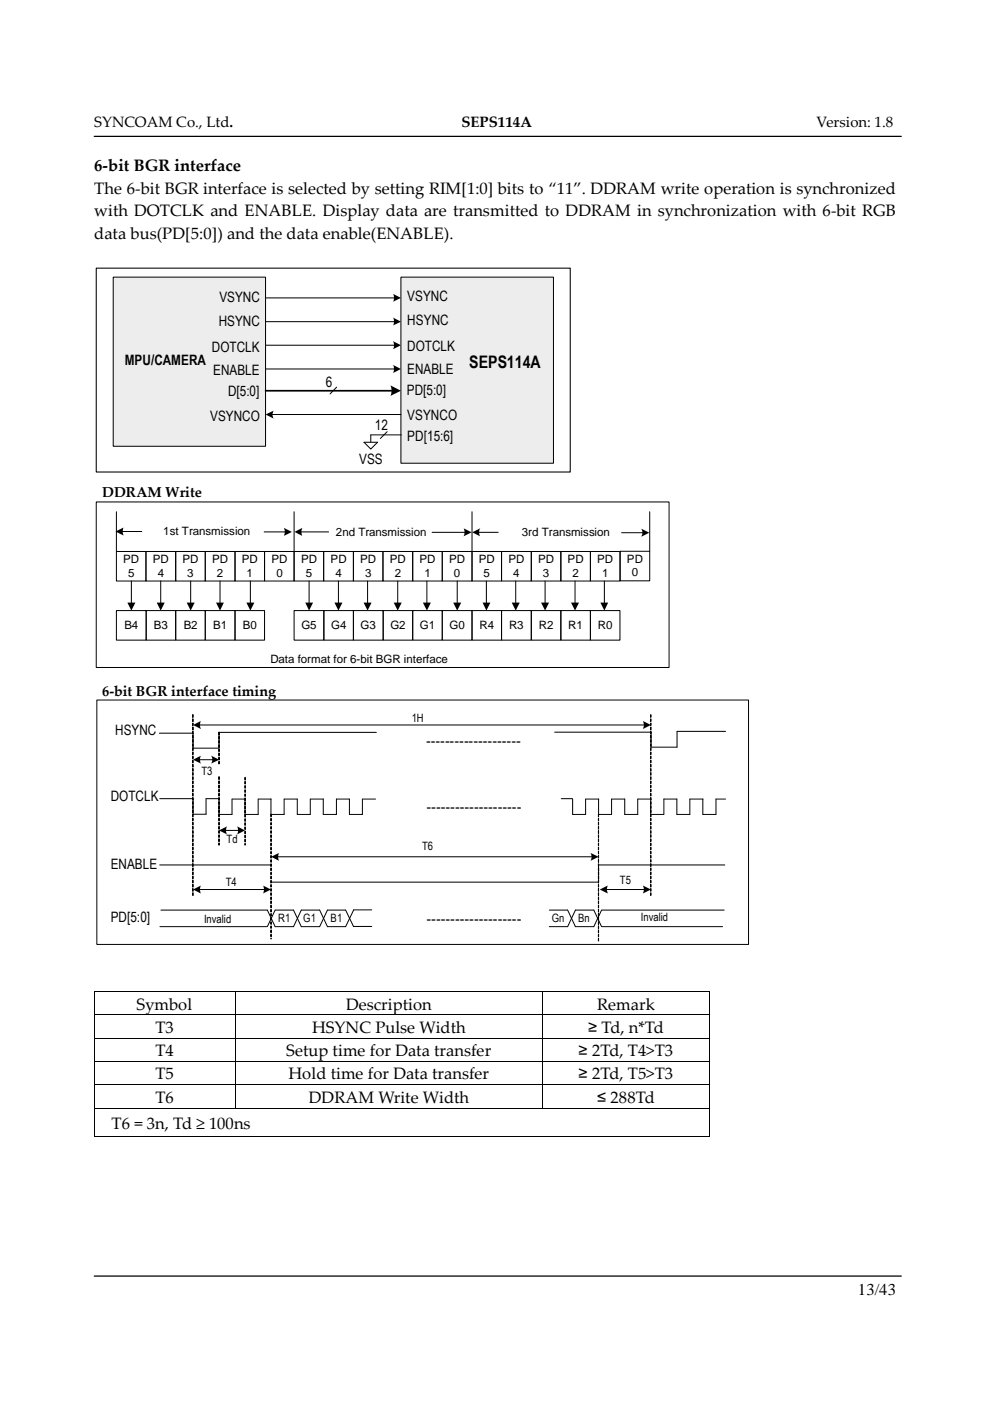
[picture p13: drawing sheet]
<svg xmlns="http://www.w3.org/2000/svg" width="210mm" height="297mm" viewBox="0 0 210 297" stroke-linecap="round" stroke-linejoin="round" font-family="sans-serif">
<defs><g id="words">
<text font-size="3.7" x="99.5" y="78.1">SEPS114A</text>
<g font-size="3.5">
<text x="20" y="36.3">6-bit BGR interface</text>
<text x="20" y="41.1">The 6-bit BGR interface is selected by setting RIM[1:0] bits to “11”. DDRAM write operation is synchronized</text>
<text x="20" y="45.8">with DOTCLK and ENABLE. Display data are transmitted to DDRAM in synchronization with 6-bit RGB</text>
<text x="20" y="50.6">data bus(PD[5:0]) and the data enable(ENABLE).</text>
<text x="29" y="214.1">Symbol</text>
<text x="73.4" y="214.1">Description</text>
<text x="126.6" y="214.1">Remark</text>
<text x="32.9" y="219">T3</text>
<text x="66.2" y="219">HSYNC Pulse Width</text>
<text x="124.7" y="219">≥ Td, n*Td</text>
<text x="32.9" y="223.9">T4</text>
<text x="60.7" y="223.9">Setup time for Data transfer</text>
<text x="122.7" y="223.9">≥ 2Td, T4&gt;T3</text>
<text x="32.9" y="228.9">T5</text>
<text x="32.9" y="233.8">T6</text>
<text x="61.2" y="228.9">Hold time for Data transfer</text>
<text x="65.4" y="233.8">DDRAM Write Width</text>
<text x="122.7" y="228.9">≥ 2Td, T5&gt;T3</text>
<text x="126.6" y="233.8">≤ 288Td</text>
<text x="23.7" y="239.3">T6 = 3n, Td ≥ 100ns</text>
<text x="181.9" y="274.6">13/43</text>
</g>
<g font-size="3.2">
<text x="20" y="26.9">SYNCOAM Co., Ltd.</text>
<text x="97.8" y="26.9">SEPS114A</text>
<text x="173.1" y="26.9">Version: 1.8</text>
</g>
<g font-size="3">
<text x="46.5" y="64.1">VSYNC</text>
<text x="86.4" y="63.8">VSYNC</text>
<text x="46.4" y="69.1">HSYNC</text>
<text x="86.4" y="68.9">HSYNC</text>
<text x="26.5" y="77.4">MPU/CAMERA</text>
<text x="44.9" y="74.6">DOTCLK</text>
<text x="86.3" y="74.3">DOTCLK</text>
<text x="45.2" y="79.6">ENABLE</text>
<text x="48.3" y="83.9">D[5:0]</text>
<text x="69.1" y="82">6</text>
<text x="86.3" y="83.7">PD[5:0]</text>
<text x="86.3" y="79.4">ENABLE</text>
<text x="44.5" y="89.2">VSYNCO</text>
<text x="86.4" y="89">VSYNCO</text>
<text x="79.5" y="91.3">12</text>
<text x="86.4" y="93.6">PD[15:6]</text>
<text x="76.2" y="98.5">VSS</text>
<text x="21.6" y="105.5">DDRAM Write</text>
<text x="21.6" y="147.5">6-bit BGR interface timing</text>
<text x="24.4" y="155.9">HSYNC</text>
<text x="90.3" y="158.1">--------------------</text>
<text x="23.5" y="169.8">DOTCLK</text>
<text x="90.4" y="172.1">--------------------</text>
<text x="23.5" y="184.3">ENABLE</text>
<text x="23.5" y="195.4">PD[5:0]</text>
<text x="90.4" y="195.9">--------------------</text>
</g>
<g font-size="2.4">
<text x="34.6" y="113.5">1st Transmission</text>
<text x="71.2" y="113.7">2nd Transmission</text>
<text x="110.7" y="113.7">3rd Transmission</text>
<text x="26.1" y="119.3">PD</text>
<text x="32.4" y="119.3">PD</text>
<text x="38.7" y="119.3">PD</text>
<text x="45" y="119.3">PD</text>
<text x="51.3" y="119.3">PD</text>
<text x="57.6" y="119.3">PD</text>
<text x="63.8" y="119.3">PD</text>
<text x="70.1" y="119.3">PD</text>
<text x="76.4" y="119.3">PD</text>
<text x="82.7" y="119.3">PD</text>
<text x="88.9" y="119.3">PD</text>
<text x="95.2" y="119.3">PD</text>
<text x="101.5" y="119.3">PD</text>
<text x="107.8" y="119.3">PD</text>
<text x="114.1" y="119.3">PD</text>
<text x="120.4" y="119.3">PD</text>
<text x="126.6" y="119.3">PD</text>
<text x="132.9" y="119.3">PD</text>
<text x="27.2" y="122.3">5</text>
<text x="33.4" y="122.3">4</text>
<text x="39.7" y="122.3">3</text>
<text x="46" y="122.3">2</text>
<text x="52.3" y="122.3">1</text>
<text x="58.6" y="122.3">0</text>
<text x="64.9" y="122.3">5</text>
<text x="71.1" y="122.3">4</text>
<text x="77.4" y="122.3">3</text>
<text x="83.7" y="122.3">2</text>
<text x="90" y="122.3">1</text>
<text x="96.2" y="122.3">0</text>
<text x="102.5" y="122.3">5</text>
<text x="108.8" y="122.3">4</text>
<text x="115.1" y="122.3">3</text>
<text x="121.4" y="122.3">2</text>
<text x="127.7" y="122.3">1</text>
<text x="133.9" y="122.2">0</text>
<text x="26.4" y="133.4">B4</text>
<text x="32.6" y="133.4">B3</text>
<text x="38.9" y="133.4">B2</text>
<text x="45.2" y="133.4">B1</text>
<text x="51.5" y="133.4">B0</text>
<text x="63.9" y="133.4">G5</text>
<text x="70.2" y="133.4">G4</text>
<text x="76.5" y="133.4">G3</text>
<text x="82.8" y="133.4">G2</text>
<text x="89" y="133.4">G1</text>
<text x="95.3" y="133.4">G0</text>
<text x="101.6" y="133.4">R4</text>
<text x="107.9" y="133.4">R3</text>
<text x="114.2" y="133.4">R2</text>
<text x="120.5" y="133.4">R1</text>
<text x="126.8" y="133.4">R0</text>
<text x="57.3" y="140.7">Data format for 6-bit BGR interface</text>
<text x="87.3" y="153.1">1H</text>
<text x="42.7" y="164.4">T3</text>
<text x="48" y="178.8">Td</text>
<text x="89.5" y="180.3">T6</text>
<text x="47.9" y="187.8">T4</text>
<text x="131.4" y="187.3">T5</text>
<text x="43.3" y="195.7">Invalid</text>
<text x="59" y="195.5">R1</text>
<text x="64.3" y="195.5">G1</text>
<text x="70.1" y="195.5">B1</text>
<text x="117" y="195.5">Gn</text>
<text x="122.6" y="195.5">Bn</text>
<text x="135.9" y="195.4">Invalid</text>
</g>
</g></defs>
<path d="M20 28.9h171.1M20 270.6h171.1" fill="none" stroke="#000" stroke-width=".26"/>
<path d="M20.4 106.4h121.5v35.1h-121.5z" fill="none" stroke="#000" stroke-width=".21"/>
<path d="M20.4 56.9h100.5v43.2h-100.5z" fill="none" stroke="#000" stroke-width=".23"/>
<path d="M24 58.8h32.3v35.8h-32.3z" fill-rule="evenodd" fill="#e8eef7"/>
<path d="M24 58.8h32.3v35.8h-32.3z" fill="none" stroke="#000" stroke-width=".21"/>
<path d="M85 58.8h32.3v39.4h-32.3z" fill-rule="evenodd" fill="#e8eef7"/>
<g fill="none" stroke="#000" stroke-width=".21">
<path d="M85 58.8h32.3v39.4h-32.3zM56.3 63.2h27.4M56.3 68.2h27.4M56.3 73.2h27.4M56.3 78.2h27.4M57.6 87.9h27.4M71.4 82.1l-1.4 1.4M77.2 93.8h2.9l-1.5 1.4zM82.1 91.5l-1.5 1.5M85.1 92.2h-6.5v1.6M24.7 116.9h6.2v6.3h-6.2zM24.7 108.5v8.4"/>
<path d="M25.8 112.7h4.3M30.9 116.9h6.4v6.3h-6.4zM37.3 116.9h6.2v6.3h-6.2zM43.5 116.9h6.3v6.3h-6.3zM49.8 116.9h6.3v6.3h-6.3zM56 112.8h4.6M56.1 116.9h6.3v6.3h-6.3zM62.4 116.9h6.2v6.3h-6.2zM62.4 108.5v8.4M63.7 112.8h6M68.6 116.9h6.3v6.3h-6.3zM74.9 116.9h6.3v6.3h-6.3z"/>
<path d="M81.2 116.9h6.3v6.3h-6.3zM87.5 116.9h6.3v6.3h-6.3zM91.6 112.9h7.1M93.8 116.9h6.3v6.3h-6.3zM100.1 116.9h6.2v6.3h-6.2zM100.1 108.5v8.4M101.4 112.9h4.2M106.3 116.9h6.3v6.3h-6.3zM112.6 116.9h6.3v6.3h-6.3zM118.9 116.9h6.3v6.3h-6.3zM125.2 116.9h6.2v6.3h-6.2zM131.5 116.9h6.3v6.2h-6.3z"/>
<path d="M131.8 112.9h4.6M137.8 108.5v8.4M24.7 129.5h6.3v6.2h-6.3zM27.9 123.2v4.8M31 129.5h6.3v6.2h-6.3zM34.1 123.2v4.8M37.3 129.5h6.2v6.2h-6.2zM40.4 123.2v4.8M43.5 129.5h6.3v6.2h-6.3zM46.7 123.2v4.8M49.8 129.5h6.3v6.2h-6.3zM53.1 123.2v4.8"/>
<path d="M62.4 129.5h6.3v6.2h-6.3zM65.5 123.2v4.8M68.7 129.5h6.2v6.2h-6.2zM71.8 123.2v4.8M74.9 129.5h6.3v6.2h-6.3zM77.9 123.2v4.8M81.2 129.5h6.3v6.2h-6.3zM84.3 123.2v4.8M87.5 129.5h6.3v6.2h-6.3zM90.5 123.2v4.8M93.8 129.5h6.3v6.2h-6.3zM96.9 123.2v4.8"/>
<path d="M100.1 129.5h6.2v6.2h-6.2zM103.1 123.2v4.8M106.3 129.5h6.3v6.2h-6.3zM109.3 123.2v4.8M112.6 129.5h6.3v6.2h-6.3zM115.6 123.2v4.8M118.9 129.5h6.3v6.2h-6.3zM121.9 123.2v4.8M125.2 129.5h6.2v6.2h-6.2zM128.1 123.2v4.8M20.5 148.4h138.2v51.8h-138.2zM33.8 155.4h7.1"/>
<path d="M40.9 151.5v.6zM40.9 152.4v.6zM40.9 153.3v.5zM40.9 154.1v.7zM40.9 155.1v.5zM40.9 155.9v.6zM40.9 156.8v.6zM40.9 157.7v.5zM40.9 158.5v.6zM40.9 159.4v.6zM40.9 155.4v3.2M42.2 153.7h94.5"/>
<path d="M46.4 155.2l.1 .6zM46.4 156.1l.1 .6zM46.4 157l.1 .6zM46.4 157.9v.6zM46.4 158.8l.1 .5zM46.4 159.6l.1 .6zM79.8 155.3h-33.4v3.3h-5.5M138 151.5v.6zM138 152.4v.6zM138 153.3v.5zM138 154.1v.7zM138 155v.6z"/>
<path d="M138 155.9v.6zM138 156.8v.6zM138 157.7v.5zM138 158.5v.6zM138 159.4v.6zM153.8 155.1h-10.2v3.3h-5.6v-3.2h-20.4M33.9 169.3h7v3.3h2.8v-3.3h2.8M40.9 160.3v.6zM40.9 161.2v.6zM40.9 162.1v.5zM40.9 162.9v.6zM40.9 164.7v.6z"/>
<path d="M40.9 165.6v.6zM40.9 166.5v.5zM40.9 167.3v.6zM40.9 168.2v.6zM40.9 169.1v.5zM40.9 170v.6zM40.9 170.9v.5zM40.9 171.7v.6zM40.9 172.6v.6zM40.9 173.5v.5zM40.9 174.3v.6zM40.9 175.2v.6z"/>
<path d="M40.9 176.1v.6zM40.9 177v.5zM40.9 177.8v.6zM40.9 178.7v.6zM40.9 179.6v.6zM40.9 163.8v.6zM42.2 161.1h3M46.4 164.7l.1 .6zM46.4 165.6l.1 .6zM46.4 166.5v.5zM46.4 167.3l.1 .6zM46.4 168.2l.1 .6z"/>
<path d="M46.4 169.1v.6zM46.4 170l.1 .6zM46.4 170.9v.5zM46.4 171.7l.1 .6zM46.4 172.6l.1 .6zM46.4 173.5v.6zM46.4 174.4l.1 .5zM46.4 175.2l.1 .6zM46.4 176.1v.6zM46.4 177l.1 .5zM46.4 177.8l.1 .6zM46.4 178.7v.5z"/>
<path d="M46.4 160.5l.1 .6zM46.4 161.4l.1 .6zM46.4 169.4v3.3h2.8v-3.3M47.7 176.1h3M49.2 169.4h2.8M51.9 164.8v.6zM51.9 165.7l.1 .5zM51.9 166.5l.1 .6zM51.9 167.4v.6zM51.9 168.3l.1 .6zM51.9 169.2l.1 .6zM51.9 170.1l.1 .5z"/>
<path d="M51.9 170.9l.1 .6zM51.9 171.8l.1 .6zM51.9 172.7l.1 .6zM51.9 173.6v.6zM51.9 174.4l.1 .6zM51.9 175.3l.1 .6zM51.9 176.2v.6zM51.9 177.1l.1 .5zM51.9 177.9l.1 .6zM51.9 178.8l.1 .4zM51.9 169.4v3.3h2.8v-3.3h2.8M57.4 172.6l.1 .6z"/>
<path d="M57.4 173.5l.1 .6zM57.4 174.4l.1 .5zM57.4 175.2l.1 .6zM57.4 176.1l.1 .6zM57.4 177l.1 .6zM57.4 177.8l.1 .6zM57.4 178.7l.1 .6zM57.4 179.6l.1 .6zM57.4 169.4v3.3h2.8v-3.3M60.3 169.4h2.7v3.3h2.8v-3.3M65.8 169.4h2.8M68.5 169.4v3.3h2.8v-3.3h2.8v3.3h2.7v-3.3h2.8"/>
<path d="M119 169.3h2.4M121.4 169.4v3.3h2.8v-3.3M124.2 169.4h2.8M126.9 172.6v.6zM126.9 173.5v.6zM126.9 174.4v.5zM126.9 175.2v.6zM126.9 176.1v.6zM126.9 177v.6zM126.9 177.8v.6zM126.9 178.7v.6zM126.9 179.6v.6z"/>
<path d="M126.9 169.4v3.3h2.8v-3.3M129.7 169.4h2.8v3.3h2.7v-3.3M135.3 169.4h2.7M138 160.3v.6zM138 161.2v.6zM138 162.1v.5zM138 162.9v.6zM138 163.8v.6zM138 164.7v.6zM138 165.6v.6zM138 166.5v.5zM138 167.3v.6z"/>
<path d="M138 168.2v.6zM138 169.1v.5zM138 170v.6zM138 170.9v.5zM138 171.7v.6zM138 172.6v.6zM138 173.5v.5zM138 174.3v.6zM138 175.2v.6zM138 176.1v.6zM138 177v.5zM138 177.8v.6z"/>
<path d="M138 178.7v.6zM138 179.6v.6zM138 169.4v3.3h2.7M146.3 169.4v3.3h-2.8v-3.3h-2.7v3.3M146.3 169.4h2.8M149 169.4v3.3h2.8M153.8 169.4h-2v3.3M33.9 183.4h23.5M33.9 196.5h22.7M34.1 193h22.6l1.6 3.5h3.9l1.7-3.5h3.9l1.6 3.5h3.9l1.7-3.5M40.9 180.5v.6zM40.9 181.4v.5z"/>
<path d="M40.9 182.2v.6zM40.9 183.1v.6zM40.9 184v.6zM40.9 184.9v.6zM40.9 185.8v.6zM40.9 186.6v.6zM40.9 187.5v.6zM40.9 188.4v.6zM40.9 189.3v.6zM42.2 188.6h14M56.7 196.5l1.6-3.5h3.9l1.7 3.5h3.9l1.6-3.5h3.9l1.7 3.5M57.4 180.5l.1 .6z"/>
<path d="M57.4 181.4l.1 .5zM57.4 182.2l.1 .6zM57.4 183.1l.1 .6zM57.4 184l.1 .6zM57.4 184.9l.1 .6zM57.4 185.8l.1 .6zM57.4 186.6l.1 .6zM57.4 187.5l.1 .6zM57.4 188.4l.1 .6zM57.4 189.3l.1 .6zM57.4 190.2l.1 .6zM57.4 191l.1 .6z"/>
<path d="M57.4 191.9l.1 .6zM57.4 192.8l.1 .6zM57.4 193.7l.1 .5zM57.4 194.5l.1 .6zM57.4 195.4l.1 .6zM57.4 196.3l.1 .5zM57.4 197.1l.1 .7zM57.4 198.1l.1 .5zM57.4 198.9l.1 .2zM57.4 187h69.4M58.8 181.7h66.8M74.9 192.9h3.9"/>
<path d="M74.9 196.4h3.9M116.5 193h3.9l1.6 3.5h3.9l1.7-3.5M116.5 196.5h3.9l1.6-3.5h3.9l1.7 3.5M126.9 180.5v.6zM126.9 181.4v.5zM126.9 182.2v.6zM126.9 183.1v.6zM126.9 184v.6zM126.9 184.9v.6zM126.9 185.8v.6zM126.9 186.6v.6zM126.9 187.5v.6z"/>
<path d="M126.9 188.4v.6zM126.9 189.3v.6zM126.9 190.2v.6zM126.9 191v.6zM126.9 191.9v.6zM126.9 192.8v.6zM126.9 193.7v.5zM126.9 194.5v.6zM126.9 195.4v.6zM126.9 196.3v.5zM126.9 197.1v.7zM126.9 198.1v.5z"/>
<path d="M126.9 198.9v.6zM126.9 183.9v3.1M127 183.4h26.7M127.6 193h25.9M127.6 196.5h25.6M128.5 188.6h8.2M138 180.5v.6zM138 181.4v.5zM138 182.2v.6zM138 183.1v.6zM138 184v.6zM138 184.9v.6z"/>
<path d="M138 185.8v.6zM138 186.6v.6zM138 187.5v.6zM138 188.4v.6zM138 189.3v.6zM20 210.4v4.7M20 215.3v4.7M20.1 210.3h29.6M20.1 215.2h29.6M49.8 210.4v4.7M49.8 215.3v4.7M49.9 210.3h65.1"/>
<path d="M49.9 215.2h65.1M115.1 210.4v4.7M115.1 215.3v4.7M115.2 210.3h35.1M115.2 215.2h35.1M150.4 210.4v4.7M150.4 215.3v4.7M20 220.2v4.8M20 225.1v4.8M20 230.1v4.8M20 235v5.8M20.1 220.1h29.6"/>
<path d="M20.1 225h29.6M20.1 230h29.6M20.1 234.9h29.6M49.8 220.2v4.8M49.8 225.1v4.8M49.8 230.1v4.8M49.9 220.1h65.1M49.9 225h65.1M49.9 230h65.1M49.9 234.9h65.1M115.1 220.2v4.8M115.1 225.1v4.8"/>
<path d="M115.1 230.1v4.8M115.2 220.1h35.1M115.2 225h35.1M115.2 230h35.1M115.2 234.9h35.1M150.4 220.2v4.8M150.4 225.1v4.8M150.4 230.1v4.8M150.4 235v5.8M20.1 240.9h130.2"/>
</g>
<g fill="#000">
<path d="M27 127.8h1.7l-.8 1.7zM33.2 127.8h1.7l-.8 1.7zM39.6 127.8h1.7l-.9 1.7zM45.8 127.8h1.7l-.8 1.7zM52.2 127.8h1.7l-.8 1.7zM64.7 127.8h1.7l-.9 1.7zM70.9 127.8h1.7l-.8 1.7zM77.1 127.8h1.7l-.9 1.7zM83.5 127.8h1.7l-.9 1.7zM89.7 127.8h1.7l-.9 1.7zM96.1 127.8h1.7l-.9 1.7zM102.3 127.8h1.7l-.9 1.7z"/>
<path d="M108.5 127.8h1.7l-.9 1.7zM114.7 127.8h1.7l-.8 1.7zM121.1 127.8h1.7l-.9 1.7zM127.3 127.8h1.6l-.8 1.7z"/>
<path d="M83.4 62.3l1.6 .9-1.6 .8 .1-.5z" fill-rule="evenodd"/>
<path d="M83.4 67.4l1.6 .8-1.6 .8 .1-.5z" fill-rule="evenodd"/>
<path d="M83.4 72.3l1.6 .9-1.6 .8 .1-.5z" fill-rule="evenodd"/>
<path d="M83.4 77.4l1.6 .8-1.6 .9 .1-.6z" fill-rule="evenodd"/>
<path d="M56.3 87.9l1.7-.8-.2 .6 .2 1z" fill-rule="evenodd"/>
<path d="M82.8 81.7l2.2 1.1-2.2 1.1 .2-.8v-.8z" fill-rule="evenodd"/>
<path d="M24.5 112.7l1.7-.9-.2 .9 .2 .8z" fill-rule="evenodd"/>
<path d="M60.2 111.9l1.7 .9-1.7 .8 .2-.5z" fill-rule="evenodd"/>
<path d="M62.4 112.8l1.7-.9-.2 .5 .2 1.2z" fill-rule="evenodd"/>
<path d="M98.3 112l1.7 .9-1.7 .8 .2-.8z" fill-rule="evenodd"/>
<path d="M100.1 112.9l1.7-.9-.2 .5v.7l.2 .5z" fill-rule="evenodd"/>
<path d="M136 112.1l1.7 .8-1.7 .9 .2-.5v-.7z" fill-rule="evenodd"/>
<path d="M40.9 153.7l1.7-.8-.2 .8 .2 .9z" fill-rule="evenodd"/>
<path d="M136.3 152.9l1.7 .8-1.7 .9 .2-.8z" fill-rule="evenodd"/>
<path d="M40.9 161.1l1.7-.9-.2 .9 .2 .8z" fill-rule="evenodd"/>
<path d="M46.4 176.1l1.7-.9-.2 .7 .2 1z" fill-rule="evenodd"/>
<path d="M44.8 160.2l1.7 .9-1.7 .8 .2-.5v-.7z" fill-rule="evenodd"/>
<path d="M50.3 175.2l1.6 .9-1.6 .8 .2-.5z" fill-rule="evenodd"/>
<path d="M40.9 188.6l1.7-.9-.2 .9 .2 .8z" fill-rule="evenodd"/>
<path d="M55.8 187.7l1.6 .9-1.6 .8 .2-.6z" fill-rule="evenodd"/>
<path d="M57.5 181.7l1.6-.9-.1 .7 .1 1z" fill-rule="evenodd"/>
<path d="M125.2 180.8l1.7 .9-1.7 .8 .2-.7z" fill-rule="evenodd"/>
<path d="M127.2 188.6l1.7-.9-.2 .8 .2 .9z" fill-rule="evenodd"/>
<path d="M136.3 187.7l1.7 .9-1.7 .8 .2-.7z" fill-rule="evenodd"/>
</g>
<path d="M56.3 82.8h27" fill="none" stroke="#000" stroke-width=".37"/>
<g fill="#000">
<path d="M19.9 210.2h.2v.2h-.2zM19.9 215.1h.2v.2h-.2zM49.7 210.2h.2v.2h-.2zM49.7 215.1h.2v.2h-.2zM115 210.2h.2v.2h-.2zM115 215.1h.2v.2h-.2zM150.3 210.2h.2v.2h-.2zM150.3 215.1h.2v.2h-.2zM19.9 220h.2v.2h-.2zM19.9 225h.2v.1h-.2zM19.9 229.9h.2v.2h-.2zM19.9 234.9h.2v.1h-.2z"/>
<path d="M49.7 220h.2v.2h-.2zM49.7 225h.2v.1h-.2zM49.7 229.9h.2v.2h-.2zM49.7 234.9h.2v.1h-.2zM115 220h.2v.2h-.2zM115 225h.2v.1h-.2zM115 229.9h.2v.2h-.2zM115 234.9h.2v.1h-.2zM150.3 220h.2v.2h-.2zM150.3 225h.2v.1h-.2zM150.3 229.9h.2v.2h-.2zM150.3 234.9h.2v.1h-.2z"/>
<path d="M19.9 240.8h.2v.2h-.2zM150.3 240.8h.2v.2h-.2z"/>
<path d="M40.9 151.5v.6zM40.9 152.4v.6zM40.9 153.3v.5zM40.9 154.1v.7zM40.9 155.1v.5zM40.9 155.9v.6zM40.9 156.8v.6zM40.9 157.7v.5zM40.9 158.5v.6zM40.9 159.4v.6zM40.9 160.3v.6zM40.9 161.2v.6zM40.9 162.1v.5zM40.9 162.9v.6zM40.9 163.8v.6zM40.9 164.7v.6zM40.9 165.6v.6zM40.9 166.5v.5zM40.9 167.3v.6zM40.9 168.2v.6zM40.9 169.1v.5zM40.9 170v.6zM40.9 170.9v.5zM40.9 171.7v.6zM40.9 172.6v.6zM40.9 173.5v.5zM40.9 174.3v.6zM40.9 175.2v.6zM40.9 176.1v.6zM40.9 177v.5zM40.9 177.8v.6zM40.9 178.7v.6zM40.9 179.6v.6zM40.9 180.5v.6zM40.9 181.4v.5zM40.9 182.2v.6zM40.9 183.1v.6zM40.9 184v.6zM40.9 184.9v.6zM40.9 185.8v.6zM40.9 186.6v.6zM40.9 187.5v.6zM40.9 188.4v.6zM40.9 189.3v.6z"/>
<path d="M46.4 155.2l.1 .6zM46.4 156.1l.1 .6zM46.4 157l.1 .6zM46.4 157.9v.6zM46.4 158.8l.1 .5zM46.4 159.6l.1 .6zM46.4 160.5l.1 .6zM46.4 161.4l.1 .6z"/>
<path d="M138 151.5v.6zM138 152.4v.6zM138 153.3v.5zM138 154.1v.7zM138 155v.6zM138 155.9v.6zM138 156.8v.6zM138 157.7v.5zM138 158.5v.6zM138 159.4v.6zM138 160.3v.6zM138 161.2v.6zM138 162.1v.5zM138 162.9v.6zM138 163.8v.6zM138 164.7v.6zM138 165.6v.6zM138 166.5v.5zM138 167.3v.6zM138 168.2v.6zM138 169.1v.5zM138 170v.6zM138 170.9v.5zM138 171.7v.6zM138 172.6v.6zM138 173.5v.5zM138 174.3v.6zM138 175.2v.6zM138 176.1v.6zM138 177v.5zM138 177.8v.6zM138 178.7v.6zM138 179.6v.6zM138 180.5v.6zM138 181.4v.5zM138 182.2v.6zM138 183.1v.6zM138 184v.6zM138 184.9v.6zM138 185.8v.6zM138 186.6v.6zM138 187.5v.6zM138 188.4v.6zM138 189.3v.6z"/>
<path d="M46.4 164.7l.1 .6zM46.4 165.6l.1 .6zM46.4 166.5v.5zM46.4 167.3l.1 .6zM46.4 168.2l.1 .6zM46.4 169.1v.6zM46.4 170l.1 .6zM46.4 170.9v.5zM46.4 171.7l.1 .6zM46.4 172.6l.1 .6zM46.4 173.5v.6zM46.4 174.4l.1 .5zM46.4 175.2l.1 .6zM46.4 176.1v.6zM46.4 177l.1 .5zM46.4 177.8l.1 .6zM46.4 178.7v.5z"/>
<path d="M51.9 164.8v.6zM51.9 165.7l.1 .5zM51.9 166.5l.1 .6zM51.9 167.4v.6zM51.9 168.3l.1 .6zM51.9 169.2l.1 .6zM51.9 170.1l.1 .5zM51.9 170.9l.1 .6zM51.9 171.8l.1 .6zM51.9 172.7l.1 .6zM51.9 173.6v.6zM51.9 174.4l.1 .6zM51.9 175.3l.1 .6zM51.9 176.2v.6zM51.9 177.1l.1 .5zM51.9 177.9l.1 .6zM51.9 178.8l.1 .4z"/>
<path d="M57.4 172.6l.1 .6zM57.4 173.5l.1 .6zM57.4 174.4l.1 .5zM57.4 175.2l.1 .6zM57.4 176.1l.1 .6zM57.4 177l.1 .6zM57.4 177.8l.1 .6zM57.4 178.7l.1 .6zM57.4 179.6l.1 .6zM57.4 180.5l.1 .6zM57.4 181.4l.1 .5zM57.4 182.2l.1 .6zM57.4 183.1l.1 .6zM57.4 184l.1 .6zM57.4 184.9l.1 .6zM57.4 185.8l.1 .6zM57.4 186.6l.1 .6zM57.4 187.5l.1 .6zM57.4 188.4l.1 .6zM57.4 189.3l.1 .6zM57.4 190.2l.1 .6zM57.4 191l.1 .6zM57.4 191.9l.1 .6zM57.4 192.8l.1 .6zM57.4 193.7l.1 .5zM57.4 194.5l.1 .6zM57.4 195.4l.1 .6zM57.4 196.3l.1 .5zM57.4 197.1l.1 .7zM57.4 198.1l.1 .5zM57.4 198.9l.1 .2z"/>
<path d="M126.9 172.6v.6zM126.9 173.5v.6zM126.9 174.4v.5zM126.9 175.2v.6zM126.9 176.1v.6zM126.9 177v.6zM126.9 177.8v.6zM126.9 178.7v.6zM126.9 179.6v.6zM126.9 180.5v.6zM126.9 181.4v.5zM126.9 182.2v.6zM126.9 183.1v.6zM126.9 184v.6zM126.9 184.9v.6zM126.9 185.8v.6zM126.9 186.6v.6zM126.9 187.5v.6zM126.9 188.4v.6zM126.9 189.3v.6zM126.9 190.2v.6zM126.9 191v.6zM126.9 191.9v.6zM126.9 192.8v.6zM126.9 193.7v.5zM126.9 194.5v.6zM126.9 195.4v.6zM126.9 196.3v.5zM126.9 197.1v.7zM126.9 198.1v.5zM126.9 198.9v.6z"/>
</g>
<use href="#words"/>
</svg>
